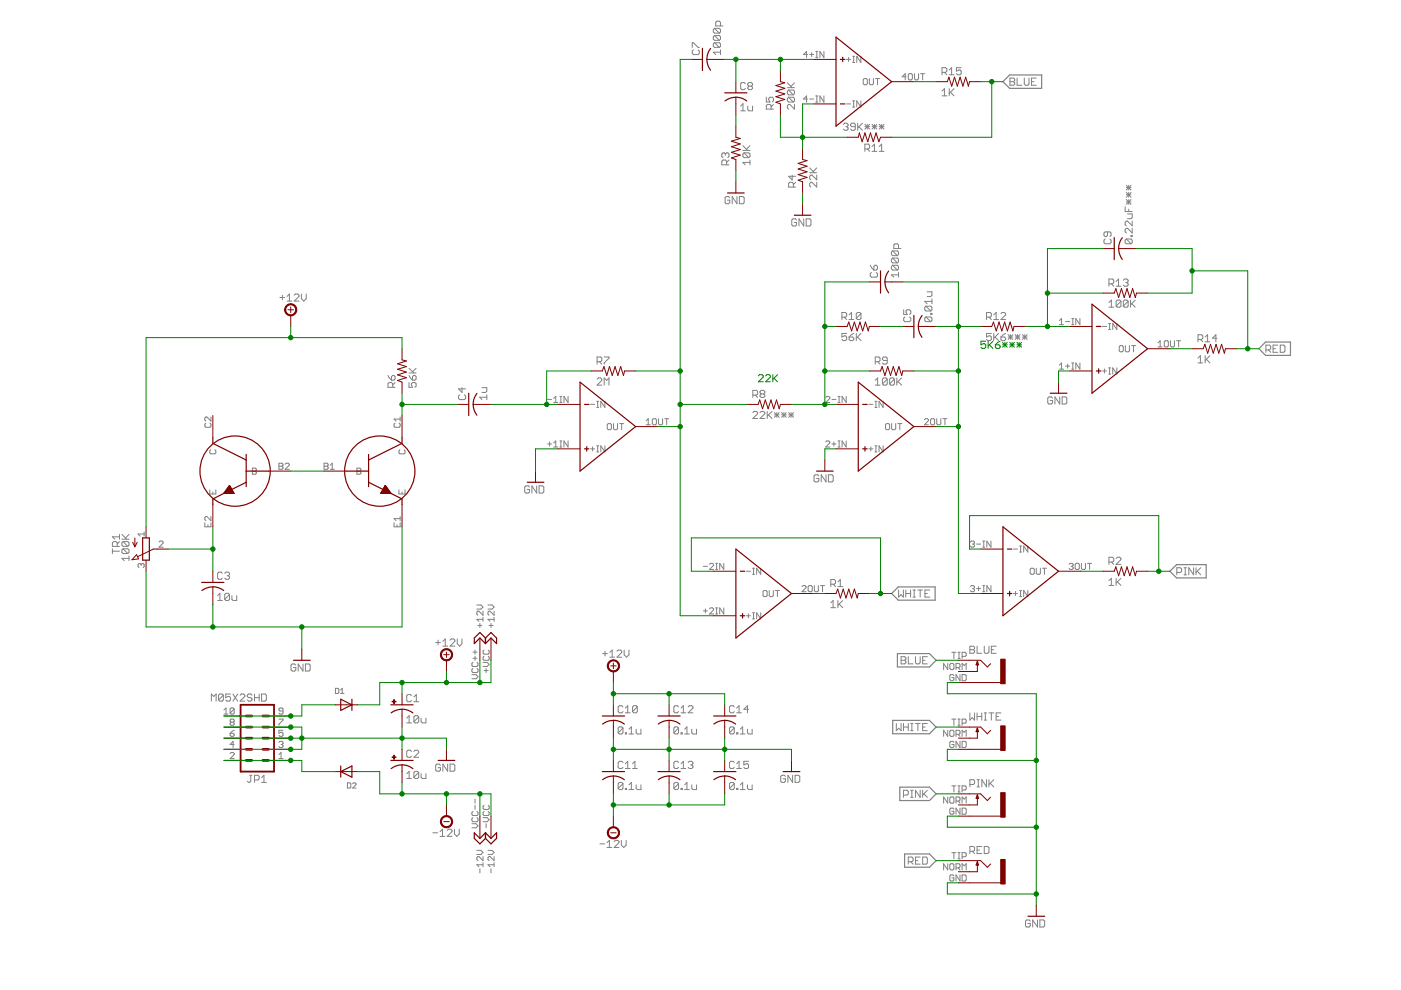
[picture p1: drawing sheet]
<svg xmlns="http://www.w3.org/2000/svg" width="297mm" height="210mm" viewBox="0 0 297 210" stroke-linecap="round" stroke-linejoin="round" font-family="sans-serif">
<g fill="none" stroke="#808080" stroke-width=".21">
<path d="M146.8 10.1v-1h.2l1 1h.3M147 10.6l-.2 .2v.5l.2 .3h1l.3-.3v-.5l-.3-.2M151.5 6h1l.3 .3v.5l-.3 .2M151.5 7.5h1l.3 .3v.5l-.3 .3M151.5 9.1h1l.3 .2v.5l-.3 .3M151.5 9.1l-.3 .2v.5l.3 .3h1M151.5 6l-.3 .3v.5l.3 .2h1M151.5 7.5l-.3 .3v.5l.3 .3h1M151.5 9.1l1 1M151.5 7.5l1 1.1M151.5 6l1 1M152.8 11.1h-1.6l.5 .5"/>
<path d="M152.8 5.5v-.8l-.3-.2h-.5l-.3 .2v.8h1.6M152.8 10.6v1M158 17.8l-.2-.3h-.5l-.3 .3v1l.3 .2h.5l.2-.2M158.8 18.3l-.3-.3v-.2l.3-.3h.5l.3 .3v.2l-.3 .3M158.8 18.3l-.3 .2v.3l.3 .2h.5l.3-.2v-.3l-.3-.2M158.8 18.3h.5M166.9 18.6h1.5M166.9 17.6l1 1M167.2 19.1h1l.2 .2v.6l-.2 .2M167.2 19.1l-.3 .2v.6l.3 .2h1M167.2 19.1l1 1M168.4 17.6l-.7 .7"/>
<path d="M171.2 11.6h-.9l.7-.7v1.3M171.7 11.6h.8M172.1 11.1v.9M173 12.2h.4M173 10.9h.4M173.2 10.9v1.3M174.7 10.9v1.3l-.9-1.3v1.3M179.5 12.6h.8M179.9 12.2v.8M180.8 13.3h.4M180.8 11.9h.4M181 11.9v1.4"/>
<path d="M182.5 11.9v1.4l-.8-1.4v1.4M183.2 16.7h.5l.2 .2v.8l-.2 .3h-.5l-.2-.3v-.8zM184.3 16.7v1l.3 .3h.4l.2-.3v-1M185.6 16.7h.9M186.1 16.7v1.3M192.1 16.3h-.8l.6-.7v1.3M192.8 15.6h.4l.2 .3v.8l-.2 .2h-.4l-.2-.2v-.8zM193.9 15.6v1.1l.2 .2h.4l.3-.2v-1.1M195.2 15.6h.8M195.6 15.6v1.3M199.7 19.3l.5-.5v1.5M199.7 15.3h.8l.2-.2v-.5l-.2-.2h-.8v1.5"/>
<path d="M200.2 15.3l.5 .6M201.3 18.8v1.5M201.3 14.8l.5-.4v1.5M201.3 15.9h1M201.5 19.6l.8 .7M202.3 18.8l-1 1M203.8 14.4h-1v.7l.7-.3 .3 .3v.5l-.3 .3h-.5l-.2-.3M214.1 16.6h.8l.2 .2v.3l-.2 .2 .2 .3v.2l-.2 .3h-.8zM214.1 17.3h.8M215.6 16.6v1.5h1.1M217.2 16.6v1.2l.2 .3h.5l.3-.3v-1.2M218.7 17.3h.5"/>
<path d="M219.7 16.6h-1v1.5h1M153.8 32.7l-.3-.3h-.2l-.3 .3v.5l.3 .2M153.8 32.7l.3-.3h.2l.3 .3v.5l-.3 .2M153.8 32.7v.2M154.1 34.9v-.7l-.3-.3h-.5l-.3 .3v.7h1.6M154.6 33.9l-.5 .5M157 22.5l.5-.5v1.5M157 23.5h1M157.5 31.9h1.5M157.5 30.9l1 1M157.8 32.4h.9l.3 .3v.5l-.3 .2M157.8 32.4l-.3 .3v.5l.3 .2h.9"/>
<path d="M157.8 32.4l.9 1M158.5 22.5v.7l.3 .3h.8v-1M159 34.4h-1.5l.5 .5M159 33.9v1M159 30.9l-.7 .7M162.5 20.6v1h.7l-.2-.7 .2-.3h.5l.3 .3v.5l-.3 .2M163.5 23.1v-.7l-.3-.3h-.5l-.2 .3v.7h1.5M164 22.1l-.5 .5M167.2 20.6l-.3 .3v.5l.3 .2h1M167.2 20.6h1l.2 .3v.5l-.2 .2M167.2 20.6l1 1M168 37.1v1l-.8-.7h1.5"/>
<path d="M168.2 39.7v-.8l-.2-.2h-.6l-.2 .2v.8h1.5M168.4 22.1v1l-1-1h-.2l-.3 .3v.5l.3 .2M168.7 38.7l-.5 .5M171.2 21h-.9l.7-.7v1.4M171.7 36.6h1.5M171.7 35.6l1 1M171.7 21h.8M173 21.7h.4M173 20.3h.4M173.2 38.7v1l-1.1-1h-.2l-.2 .2v.5l.2 .3M173.2 37.1v1l-1.1-1h-.2l-.2 .3v.5l.2 .2M173.2 35.6l-.8 .8"/>
<path d="M173.2 20.3v1.4M174.7 20.3v1.4l-.9-1.4v1.4M178.8 26.4l.3-.3h.5l.2 .3v.2l-.2 .3M179.3 26.9h.3M179.5 22h.8M179.6 26.9l.2 .2v.3l-.2 .2h-.5l-.3-.2M180.8 22.7h.4M180.8 21.4h.4M181 21.4v1.3M181.3 26.9h-.7l-.3-.3v-.2l.3-.3h.5l.2 .3v1l-.2 .2h-.5l-.3-.2M181.8 26.1v1.5M182.1 26.9l.8 .7"/>
<path d="M182.5 21.4v1.3l-.8-1.3v1.3M182.9 26.1l-1.1 1M183.4 26.9h1M183.4 26.4l1 1M183.4 31.6h.7l.3-.3v-.5l-.3-.2h-.7v1.5M183.9 26.4v1M183.9 31.6l.5 .5M184.4 26.4l-1 1M184.9 26.9h1M184.9 26.4l1 1M184.9 31.1l.5-.5v1.5M184.9 32.1h1"/>
<path d="M185.4 26.4v1M185.9 26.4l-1 1M186.4 26.9h1M186.4 26.4l1 1M186.4 31.1l.5-.5v1.5M186.4 32.1h1M186.9 26.4v1M187.4 26.4l-1 1M199.7 20.3h1M238.8 39.3l1 1M238.8 39.8h1M239.3 39.3v1"/>
<path d="M239.8 39.3l-1 1M154.7 41.9l-.2-.2h-.5l-.3 .2v1l.3 .3h.5l.2-.3v-.5h-.5M156.3 41.7v1.5l-1.1-1.5v1.5M156.8 41.7h.7l.3 .2v1l-.3 .3h-.7zM168.9 46.7l-.3-.3h-.5l-.2 .3v1l.2 .2h.5l.3-.2v-.5h-.5M170.4 46.4v1.5l-1-1.5v1.5M170.9 46.4h.8l.2 .3v1l-.2 .2h-.8zM184.5 56.2l.8 1.1M184.8 57.8l-.3 .2v.5l.3 .3h1l.2-.3v-.5l-.2-.2M185.5 56.2h.3l.2 .3v.5l-.2 .3h-.5v-.8zM189.3 53.2h.9l.3 .2v.6l-.3 .2M189.3 54.7h.9l.3 .3v.5l-.3 .2"/>
<path d="M189.3 56.2h.9l.3 .3v.5l-.3 .3M189.3 56.2l-.3 .3v.5l.3 .3h.9M189.3 53.2l-.3 .2v.6l.3 .2h.9M189.3 54.7l-.3 .3v.5l.3 .2h.9M189.3 56.2l.9 1.1M189.3 54.7l.9 1M189.3 53.2l.9 1M190.5 58.3h-1.5l.5 .5M190.5 52.7v-.8l-.3-.2h-.4l-.3 .2v.8h1.5M190.5 57.8v1M234.3 50.7l-.2 .2v.5l.2 .3h1l.3-.3v-.5l-.3-.2M234.8 49.2v.7l-.2 .3h-.3l-.2-.3v-.5l.2-.2h1l.3 .2v.5l-.3 .3"/>
<path d="M236.6 59.7l.6-.5v1.5M238.2 59.4l.2-.2h.5l.3 .2v.3l-.3 .2M238.5 43.8v1.1h1.6M238.7 59.9h.2M238.8 50.7l-.3 .2v.5l.3 .3h1M238.8 50.7h1l.3 .2v.5l-.3 .3M238.8 50.7l1 1M238.8 42.3l1 1M238.8 42.8h1M238.8 40.8l1 1M238.8 41.3h1M238.9 59.9l.3 .3v.2l-.3 .3h-.5l-.2-.3"/>
<path d="M239.1 45.4h1v.7l-.3 .3h-.7M239.3 40.8v1M239.3 42.3v1M239.3 44.3v.6M239.8 49.9h.3v.3h-.3zM239.8 42.3l-1 1M239.8 40.8l-1 1M240.1 48.4v1l-1-1h-.3l-.3 .3v.4l.3 .3M240.1 46.9v1l-1-1h-.3l-.3 .2v.5l.3 .3M59.4 63.1h.9M59.9 62.6v1M60.9 62.8l.5-.5v1.5"/>
<path d="M60.9 63.8h1M62.4 62.6l.2-.3h.5l.3 .3v.2l-1 1h1M63.9 62.3v1l.5 .5 .5-.5v-1M82.3 79.6l.7 1M83 79.8l.3-.2h.2l.3 .2v.5l-.3 .3h-.5zM86.7 79.6l.8 1M86.7 79.1h1.5M86.7 78.1l1 1M87.5 79.8l.5-.2 .2 .2v.5l-.2 .3h-.5zM88.2 78.1l-.7 .7M126.6 76.7h.7l.3-.3v-.5l-.3-.2h-.7v1.5M127.1 76.7l.5 .5"/>
<path d="M128.1 75.7h1v.2l-1 1v.3M178.5 67.2h.8l.2-.2v-.5l-.2-.2h-.8v1.5M179 67.2l.5 .6M179.5 70.7h-1v.8l.5-.3h.3l.2 .3v.5l-.2 .2h-.5l-.3-.2M180 71.5h.8l.2 .5-.2 .2h-.5l-.3-.2zM180 66.8l.5-.5v1.5M180 67.8h1M181 70.7l-1 .8M181.5 70.7v1.5M181.8 71.5l.7 .7M182.5 66.5l-.2-.2h-.5l-.3 .2v1M182.5 70.7l-1 1"/>
<path d="M182.5 66.5v1l-.2 .3h-.5l-.3-.3M182.5 66.5l-1 1M185.6 76.7h.7l.3-.3v-.5l-.3-.2h-.7v1.5M186.1 76.7l.5 .5M188.1 76.4h-.8l-.2-.2v-.3l.2-.2h.6l.2 .2v1l-.2 .3h-.6l-.2-.3M191.6 65.7v1h.7l-.2-.5v-.3l.2-.2h.5l.3 .2v.5l-.3 .3M191.8 67.2l-.2 .3v.4l.2 .3h1l.3-.3v-.4l-.3-.3M196.3 67.2l-.2 .3v.4l.2 .3h1M196.3 64.9l-.2 .3v.5l.2 .2h1M196.3 67.2h1l.3 .3v.4l-.3 .3M196.3 64.9h1l.3 .3v.5l-.3 .2M196.3 67.2l1 1"/>
<path d="M196.3 64.9l1 1M196.6 61.9h1v.7l-.3 .3h-.7M197.3 66.4h.3v.3h-.3zM197.6 63.4v1M197.6 63.9h-1.5l.5 .5M209.2 67.2h.7l.3-.2v-.5l-.3-.2h-.7v1.5M209.7 67.2l.5 .6M210.2 70.7h-1v.8l.5-.3h.2l.3 .3v.5l-.3 .2h-.5l-.2-.2M210.7 70.7v1.5M210.7 67.8h1M210.7 66.8l.5-.5v1.5M210.9 71.5l.8 .7"/>
<path d="M211.7 70.7l-1 1M212.2 71.5h.8l.2 .2v.3l-.2 .2h-.5l-.3-.2zM212.2 66.5l.3-.2h.5l.2 .2v.3l-1 1h1M213.2 70.7l-1 .8M213.7 71.5h1M213.7 71l1 1M214.2 71v1M214.7 71l-1 1M215.2 71.5h1.1M215.2 71l1.1 1M215.8 71v1M216.3 71l-1.1 1"/>
<path d="M216.8 71.5h1M216.8 71l1 1M217.3 71v1M217.8 71l-1 1M224.6 77.4l.5-.4v1.3M224.6 68l.5-.5v1.3M224.6 78.3h.9M224.6 68.8h.9M225.9 77.6h.9M225.9 68.2h.9M226.4 77.2v.9M227.2 77h.5"/>
<path d="M227.2 78.3h.5M227.2 68.8h.5M227.2 67.5h.5M227.5 67.5v1.3M227.5 77v1.3M229 67.5v1.3l-.9-1.3v1.3M229 77v1.3l-.9-1.3v1.3M233.7 78.7h.9M233.7 69.2h.9M234.2 78.2v.9M235.1 79.3h.4M235.1 78h.4"/>
<path d="M235.1 69.9h.4M235.1 68.6h.4M235.1 64.1l.5-.5v1.5M235.1 65.1h1M235.1 60.2h.8l.2-.3v-.5l-.2-.2h-.8v1.5M235.3 68.6v1.3M235.3 78v1.3M235.6 60.2l.5 .5M236.6 60.7h1.1M236.8 68.6v1.3l-.9-1.3v1.3M236.8 78v1.3l-.9-1.3v1.3M237.5 73.3h.4l.2 .2v.9l-.2 .2h-.4l-.2-.2v-.9z"/>
<path d="M237.7 63.9l-.3-.3h-.5l-.3 .3v1M237.7 63.9v1l-.3 .2h-.5l-.3-.2M237.7 63.9l-1.1 1M238.6 73.3v1.1l.2 .2h.4l.3-.2v-1.1M239.2 63.9v1l-.3 .2h-.5l-.2-.2M239.2 63.9l-.3-.3h-.5l-.2 .3v1M239.2 63.9l-1 1M239.7 63.6v1.5M239.9 73.3h.9M239.9 64.4l.8 .7M240.3 73.3v1.3M240.7 63.6l-1 1"/>
<path d="M245.5 72.7l.5-.5v1.4M245.5 73.6h.9M247.1 72.2h.4l.2 .3v.8l-.2 .3h-.4l-.3-.3v-.8zM248.2 72.2v1.1l.2 .3h.4l.2-.3v-1.1M249.4 72.2h.9M249.9 72.2v1.4M254 75.9l.5-.5v1.5M254 76.9h1M254 72h.8l.2-.3v-.5l-.2-.2h-.8v1.5M254.5 72l.5 .5M255.5 75.4v1.5M255.5 71.5l.5-.5v1.5"/>
<path d="M255.5 72.5h1M255.8 76.2l.7 .7M256.5 75.4l-1 1M258 71.7h-1l.8-.7v1.5M268.4 74.2h.8l.2-.3v-.5l-.2-.2h-.8v1.5M268.9 74.2l.5 .5M269.9 73.9h.5M270.9 73.2h-1v1.5h1M271.4 73.2h.8l.2 .2v1l-.2 .3h-.8zM43.6 89.7l-.2 .2v.5l.2 .2h.9l.2-.2v-.5l-.2-.2M44.7 95.4l-.2 .2v.4l.2 .2h.9l.2-.2v-.4l-.2-.2M44.7 88.4v.9l-.8-.9-.5 .2v.5l.2 .2"/>
<path d="M53.5 99.3h.6l.3 .2-.3 .4 .3 .4-.3 .2h-.6zM53.5 99.9h.6M59.1 98.2h.7l.2 .2-.2 .4 .2 .5-.2 .2h-.7zM59.1 98.8h.7M60.5 98.4l.2-.2h.4l.2 .2v.2l-.8 .9h.8M68.7 98.2h.7l.2 .2-.2 .4 .2 .5-.2 .2h-.7zM68.7 98.8h.7M70 99.5h.9M70 98.6l.4-.4v1.3M75.7 99.3h.6l.2 .2-.2 .4 .2 .4-.2 .2h-.6zM75.7 99.9h.6M83.3 82.1v-.7l-.3-.3h-.5l-.2 .3v.7h1.5"/>
<path d="M83.8 81.1l-.5 .5M83.8 89.7l-.3 .2v.5l.3 .2h.8l.2-.2v-.5l-.2-.2M84.8 95.4l-.2 .2v.4l.2 .2h.9l.2-.2v-.4l-.2-.2M84.8 88.4v.9M84.8 88.9h-1.3l.5 .4M86.7 81.1v1h.8l-.3-.5 .3-.5h.5l.2 .3v.5l-.2 .2M97.5 83.7l-.3 .3v.5l.3 .2h1l.2-.2v-.5l-.2-.3M98 82.2v1l-.8-.8h1.5M102.2 82.2h1v.8l-.2 .2h-.8M103.2 84.2h-1.5l.5 .5M103.2 83.7v1M116.1 94.1h.8"/>
<path d="M116.1 84.7h.8M116.5 93.7v.9M117.4 94.8h.9M117.4 85.3h.9M117.4 93.9l.4-.4v1.3M117.4 84.5l.4-.4v1.2M118.7 94.8h.4M118.7 93.5h.4M118.7 85.3h.4M118.7 84.1h.4M118.9 84.1v1.2M118.9 93.5v1.3"/>
<path d="M120.4 84.1v1.2l-.8-1.2v1.2M120.4 93.5v1.3l-.8-1.3v1.3M125.2 95.2h.9M125.2 85.7h.9M125.6 94.7v.9M126.5 95.8h.4M126.5 94.5h.4M126.5 86.4h.4M126.5 85.1h.4M126.6 80.4l.3-.3h.4l.3 .3v.2l-1 1.1h1M126.7 85.1v1.3M126.7 94.5v1.3"/>
<path d="M128.1 81.7v-1.6l.5 .5 .5-.5v1.6M128.2 85.1v1.3l-.8-1.3v1.3M128.2 94.5v1.3l-.8-1.3v1.3M129 89.8h.4l.2 .2v.9l-.2 .2h-.4l-.2-.2v-.9zM130.1 89.8v1.1l.2 .2h.4l.2-.2v-1.1M131.4 89.8h.8M131.8 89.8v1.3M137 90.1h.9M137 89.2l.4-.4v1.3M138.3 89l.2-.2h.5l.2 .2v.9l-.2 .2h-.5l-.2-.2zM139.6 88.8v1.1l.2 .2h.5l.2-.2v-1.1M140.9 88.8h.9"/>
<path d="M141.4 88.8v1.3M159.6 87.5l.3-.3h.5l.2 .3v.2l-1 1h1M159.6 83.8h.8l.2-.3v-.5l-.2-.2h-.8v1.5M160.1 83.8l.5 .5M161.1 87.5l.3-.3h.5l.3 .3v.2l-1.1 1h1.1M161.4 83.5l-.3-.2v-.3l.3-.2h.5l.3 .2v.3l-.3 .2M161.4 83.5l-.3 .3v.2l.3 .3h.5l.3-.3v-.2l-.3-.3M161.4 83.5h.5M162.7 87.2v1.5M162.9 88l.8 .7M163.7 87.2l-1 1M164.2 87.5l1 1"/>
<path d="M164.2 88h1M164.7 87.5v1M165.2 87.5l-1 1M165.7 88h1M165.7 87.5l1 1M166.2 87.5v1M166.7 87.5l-1 1M167.2 88h1M167.2 87.5l1 1M167.7 87.5v1M168.2 87.5l-1 1M175.1 93.7l.2-.2h.4l.2 .2v.2l-.8 .9h.8"/>
<path d="M175.1 84.3l.2-.2h.4l.2 .2v.2l-.8 .8h.8M176.4 94.1h.8M176.4 84.7h.8M176.8 93.7v.9M177.7 94.8h.4M177.7 93.5h.4M177.7 85.3h.4M177.7 84.1h.4M177.9 84.1v1.2M177.9 93.5v1.3M179.4 84.1v1.2l-.9-1.2v1.2M179.4 93.5v1.3l-.9-1.3v1.3"/>
<path d="M184.2 95.2h.9M184.2 85.7h.9M184.6 94.7v.9M185.5 95.8h.4M185.5 94.5h.4M185.5 86.4h.4M185.5 85.1h.4M185.6 81.7h1M185.6 80.6l.5-.5v1.6M185.7 85.1v1.3M185.7 94.5v1.3M187.2 85.1v1.3l-.8-1.3v1.3"/>
<path d="M187.2 94.5v1.3l-.8-1.3v1.3M187.7 90l.3-.2h.4l.2 .2v.9l-.2 .2h-.4l-.3-.2zM188.1 80.4v1l-.2 .3h-.6l-.2-.3M188.1 80.4l-.2-.3h-.6l-.2 .3v1M188.1 80.4l-1 1M189 89.8v1.1l.3 .2h.4l.2-.2v-1.1M189.6 80.4v1l-.2 .3h-.5l-.3-.3M189.6 80.4l-.2-.3h-.5l-.3 .3v1M189.6 80.4l-1 1M190.1 80.1v1.6M190.4 89.8h.8M190.4 80.9l.8 .8"/>
<path d="M190.8 89.8v1.3M191.2 80.1l-1.1 1.1M196 89l.2-.2h.4l.2 .2v.2l-.8 .9h.8M197.3 89l.2-.2h.5l.2 .2v.9l-.2 .2h-.5l-.2-.2zM198.6 88.8v1.1l.2 .2h.4l.3-.2v-1.1M199.9 88.8h.9M200.3 88.8v1.3M223.2 84.4l-.3-.2h-.5l-.3 .2v1l.3 .3h.5l.3-.3v-.5h-.5M224.7 84.2v1.5l-1-1.5v1.5M225.2 84.2h.8l.2 .2v1l-.2 .3h-.8zM23.8 116.9h1.5M23.8 116.4v1"/>
<path d="M24.8 115.8v-.7l-.2-.3h-.5l-.3 .3v.7h1.5M25.3 114.8l-.5 .5M25.3 113.8h-1.5l.5 .5M25.3 113.3v1M25.8 114.3h1.5M25.8 113.3l1 1M26.1 114.8h1l.2 .3v.5l-.2 .2M26.1 116.4h1l.2 .2v.5l-.2 .3M26.1 116.4l-.3 .2v.5l.3 .3h1M26.1 114.8l-.3 .3v.5l.3 .2h1M26.1 116.4l1 1M26.1 114.8l1 1"/>
<path d="M27.3 118.4h-1.5l.6 .5M27.3 117.9v1M27.3 113.3l-.7 .8M29.9 119.7l.2-.2 .5 .2v.4l-.2 .2M29.9 119.7l-.2-.2-.4 .2v.4l.2 .2M29.9 119.7v.2M30.6 113.2h-1.3l.4 .5M30.6 112.8v.9M33.7 114.9l.2-.2h.5l.2 .2v.2l-.9 .9h.9M43.4 110.8v.9h1.3v-.9M44.1 111.3v.4M44.5 103.9v.8h1.3v-.8"/>
<path d="M44.7 109.5v.9l-.8-.9-.5 .2v.5l.2 .2M45.1 104.3v.4M83.5 110.8v.9h1.3v-.9M84.2 111.3v.4M84.6 103.9v.8h1.3v-.8M84.8 109.5v.9M84.8 110h-1.3l.5 .4M85.2 104.3v.4M112.3 103.3l-.3-.3h-.5l-.2 .3v1l.2 .2h.5l.3-.2v-.5h-.5M113.8 103v1.5l-1-1.5v1.5M114.3 103h.7l.3 .3v1l-.3 .2h-.7zM150.4 119.7l.2-.3h.5l.2 .3v.2l-.9 .8h.9"/>
<path d="M151.7 119.4h.5M151.9 119.4v1.3M153.5 119.4v1.3l-.9-1.3v1.3M173.6 100.9l-.2-.2h-.6l-.2 .2v1l.2 .3h.6l.2-.3v-.5h-.5M175.1 100.7v1.5l-1-1.5v1.5M175.6 100.7h.8l.3 .2v1l-.3 .3h-.8zM205.7 114.9l.3-.2h.4l.2 .2-.2 .5M206.2 115.4h.2M206.4 115.4l.2 .2-.2 .4h-.4l-.3-.2M207.1 115.4h.8M208.4 114.7h.4M208.4 116h.4"/>
<path d="M208.6 114.7v1.3M210.1 114.7v1.3l-.9-1.3v1.3M214.9 116.4h.8M216.2 117.1h.4M216.2 115.8h.4M216.4 115.8v1.3M217.9 115.8v1.3l-.9-1.3v1.3M226.7 119.7l.2-.3h.4l.2 .3-.2 .4M228.2 119.4h.4l.2 .3v.8l-.2 .2h-.4l-.2-.2v-.8zM229.3 119.4v1.1l.2 .2h.4l.2-.2v-1.1M230.6 119.4h.8M231 119.4v1.3"/>
<path d="M235.1 119.2h.8l.2-.3v-.5l-.2-.2h-.8v1.5M235.6 119.2l.5 .5M236.6 118.4l.3-.2h.5l.3 .2v.3l-1.1 1h1.1M46.1 126.3l.5-.5v1.5M46.1 127.3h1M47.1 121.6l-.2-.3h-.5l-.3 .3v1l.3 .2h.5l.2-.2M47.6 121.6l.3-.3h.5l.3 .3v.2l-.3 .3M48.2 122.1h.2M48.4 122.1l.3 .2v.3l-.3 .2h-.5l-.3-.2M48.7 126v1.1l-.3 .2h-.5l-.3-.2M48.7 126l-.3-.2h-.5l-.3 .2v1.1M48.7 126l-1.1 1.1"/>
<path d="M49.2 126.3v.8l.2 .2h.8v-1M92.4 136.2h1M92.9 135.7v1M93.9 136l.5-.5v1.5M93.9 137h1M95.4 135.7l.3-.2h.5l.2 .2v.3l-1 1h1M96.9 135.5v1l.6 .5 .4-.5v-1M100.3 139.6h.8M100.3 138.3h.8M100.7 137.8v.9M100.7 139.1v.9M101.1 128.3h.9l.4 .4-.4 .4h-.9"/>
<path d="M101.3 132.6h.9M101.7 132.2v.9M102.4 131.3h-1.3l.4 .4M102.4 129.6v.9l-.9-.9h-.2l-.2 .2v.4l.2 .3M102.4 130.9v.8M102.6 137.8l-.2 .2v.5l.2 .2h.9l.2-.2v-.5l-.2-.2M102.6 139.1l-.2 .3v.4l.2 .2h.9l.2-.2v-.4l-.2-.3M103.5 128.3h.8l.5 .4-.5 .4h-.8M103.7 132.6h.8M104.1 132.2v.9M104.8 131.3h-1.3l.4 .4M104.8 129.6v.9l-.9-.9h-.2l-.2 .2v.4l.2 .3"/>
<path d="M104.8 130.9v.8M127.8 138.6h1M128.3 138.1v1M129.3 138.3l.5-.5v1.5M129.3 139.3h1M130.8 138.1l.3-.3h.5l.2 .3v.2l-1 1h1M132.3 137.8v1l.5 .5 .5-.5v-1M149.1 120.1h.9M149.1 129.5h.9M149.6 129.1v.9M150.4 129.1l.2-.2h.5l.2 .2v.2l-.9 .9h.9M151.7 120.7h.5"/>
<path d="M151.7 130.2h.5M151.7 128.9h.5M151.9 128.9v1.3M153.5 128.9v1.3l-.9-1.3v1.3M158.2 130.6h.9M158.2 121.1h.9M158.7 130.1v.9M159.6 120.5h.4M159.6 121.8h.4M159.6 131.2h.4M159.6 129.9h.4M159.8 120.5v1.3"/>
<path d="M159.8 129.9v1.3M161.3 120.5v1.3l-.9-1.3v1.3M161.3 129.9v1.3l-.9-1.3v1.3M161.8 125.4l.2-.2h.4l.2 .2v.9l-.2 .2h-.4l-.2-.2zM163.1 125.2v1.1l.2 .2h.4l.3-.2v-1.1M164.4 125.2h.9M164.8 125.2v1.3M170 124.4l.3-.2h.4l.2 .2v.2l-.9 .9h.9M171.6 124.2h.4l.2 .2v.8l-.2 .3h-.4l-.3-.3v-.8zM172.7 124.2v1l.2 .3h.4l.2-.3v-1M173.9 124.2h.9M174.4 124.2v1.3"/>
<path d="M176.1 127.8l.5-.5v1.5M176.1 128.8h1M176.1 123.9h.8l.2-.3v-.5l-.2-.2h-.8v1.5M176.6 123.9l.5 .5M177.7 127.3v1.5M177.7 123.4l.5-.5v1.5M177.7 124.4h1M177.9 128.1l.8 .7M178.7 127.3l-1 1M190.5 125.1v1.5l.5-.5 .5 .5v-1.5M191.1 139.2h.7l.3 .3v.2l-.3 .3 .3 .3v.2l-.3 .3h-.7zM191.1 140h.7"/>
<path d="M192 125.8h1.1M192 125.1v1.5M192.6 139.2v1.6h1M193.1 125.1v1.5M193.6 126.6h.5M193.6 125.1h.5M193.8 125.1v1.5M194.1 139.2v1.3l.3 .3h.5l.2-.3v-1.3M194.6 125.1h1M195.1 125.1v1.5M195.6 140h.5M196.1 125.8h.5"/>
<path d="M196.6 139.2h-1v1.6h1M197.1 125.1h-1v1.5h1M201.8 138.3h.9M202.2 138.3v1.3M203.1 138.3h.5M203.1 139.6h.5M203.3 138.3v1.3M204 139.2h.6l.3-.2v-.5l-.3-.2h-.6v1.3M205.6 137h.8l.2 .2-.2 .6 .2 .5-.2 .2h-.8zM205.6 137.8h.8M205.7 124.4l.3-.2h.4l.2 .2-.2 .4M206.2 124.8h.2"/>
<path d="M206.4 124.8l.2 .2-.2 .5h-.4l-.3-.3M207.1 124.8h.8M207.2 137v1.5h1M207.5 124.4v.8M208.4 124.2h.4M208.4 125.5h.4M208.6 124.2v1.3M208.7 137v1.3l.2 .2h.5l.3-.2v-1.3M210.1 124.2v1.3l-.9-1.3v1.3M210.2 137.8h.5M211.2 137h-1v1.5h1M214.9 125.8h.8"/>
<path d="M215.3 125.4v.9M216.2 126.5h.4M216.2 125.2h.4M216.4 125.2v1.3M217.9 125.2v1.3l-.9-1.3v1.3M218.6 120.5h.5l.2 .2v.9l-.2 .2h-.5l-.2-.2v-.9zM219.7 120.5v1.1l.2 .2h.5l.2-.2v-1.1M221 120.5h.9M221.4 120.5v1.3M227.1 120.1h.2M227.3 120.1l.2 .2-.2 .4h-.4l-.2-.2M235.1 123.1l.5-.5v1.5"/>
<path d="M235.1 124.1h1M236.6 122.6v1.5M236.9 123.4l.8 .7M237.7 122.6l-1.1 1M249.5 121.4h.8l.2-.3v-.5l-.2-.2h-.8v1.5M251 120.4h.5M251 121.9h.5M251.3 120.4v1.5M253.1 120.4v1.5l-1-1.5v1.5M253.6 120.4v1.5M253.8 121.1l.8 .8M254.6 120.4l-1 1"/>
<path d="M44.8 148.7v-1.5l.5 .5 .5-.5v1.5M47.3 147.4l-.2-.2h-.5l-.3 .2v1M47.3 147.4v1l-.2 .3h-.5l-.3-.3M47.3 147.4l-1 1M47.5 150.5l.4-.4v1.3M47.5 151.4h.8M48.8 155.5h.6l.3 .4-.3 .2h-.4l-.2-.2zM48.8 159.8l.2-.2h.4l.3 .2v.2l-.9 .8h.9M48.9 147.2h-1v.7l.5-.2h.2l.3 .2v.5l-.3 .3h-.5l-.2-.3M49 153.1l-.2-.2 .2-.4h.4l.3 .2v.2l-.3 .2M49 153.1l-.2 .2 .2 .5h.4l.3-.3-.3-.4M49 153.1h.4"/>
<path d="M49.4 147.2l1 1.5M49.7 150.3v.9l-.3 .2h-.4l-.2-.2M49.7 150.3l-.3-.2h-.4l-.2 .2v.9M49.7 150.3l-.9 .9M49.7 154.8l-.9 .7M49.7 157.8h-.9l.6-.6v1.3M50.4 147.2l-1 1.5M50.9 147.4l.3-.2h.5l.2 .2v.3l-1 1h1M53.4 147.4l-.2-.2h-.5l-.3 .2v.3l.3 .2h.5l.2 .2v.3l-.2 .3h-.5l-.3-.3M54 147.9h.9M54 147.2v1.5M54.9 147.2v1.5"/>
<path d="M55.5 147.2h.7l.3 .2v1l-.3 .3h-.7zM59.1 152.5h.9v.2l-.9 .8v.3M59.1 157.4l.3-.2h.4l.2 .2-.2 .4M59.1 160l.5-.4v1.2M59.6 157.8h.2M59.8 157.8l.2 .3-.2 .4h-.4l-.3-.2M60 150.7h-.6l-.3-.2 .3-.4h.4l.2 .2v.9l-.2 .2h-.4l-.3-.2M60 154.8h-.9v.7l.5-.2 .4 .2v.4l-.2 .2h-.4l-.3-.2M62.7 141l-.2-.2h-.5l-.3 .2v1l.3 .3h.5l.2-.3v-.5h-.5M64.2 140.8v1.5l-1-1.5v1.5M64.7 140.8h.8l.3 .2v1l-.3 .3h-.8zM71.1 145.9h.6l.1 .2v.8l-.1 .1h-.6z"/>
<path d="M72.2 147h.7M72.2 146.3l.4-.4v1.1M86.2 152.3l.5-.6v1.6M86.2 153.3h1M87.2 159.3l-.2-.2h-.5l-.3 .2v1l.3 .3h.5l.2-.3M87.2 147.5l-.2-.2h-.5l-.3 .2v1l.3 .3h.5l.2-.3M87.8 159.3l.2-.2h.5l.3 .2v.3l-1 1h1M87.8 148.8h1M87.8 147.8l.5-.5v1.5M88.8 152v1l-.3 .3h-.5l-.2-.3M88.8 152l-.3-.3h-.5l-.2 .3v1M88.8 152l-1 1"/>
<path d="M89.3 152.3v.7l.2 .3h.8v-1M100.1 143h.8l.4 .5-.4 .4h-.8M100.3 141.7l-.2 .3v.4l.2 .2h.8l.2-.2v-.4l-.2-.3M100.3 140.4l-.2 .3v.4l.2 .2h.8l.2-.2v-.4l-.2-.3M102.4 140.4h.9l.4 .5-.4 .4h-.9M102.6 142.2h.9M103.1 141.7v.9M132.1 149.9l-.3-.3h-.5l-.2 .3v1l.2 .2h.5l.3-.2M132.1 154.4l-.3-.3h-.5l-.2 .3v1M132.1 154.4v1l-.3 .2h-.5l-.2-.2M132.1 154.4l-1 1M132.6 155.4h.2v.2h-.2z"/>
<path d="M132.6 151.1h1M132.6 150.1l.5-.5v1.5M133.3 155.6h1.1M133.3 154.6l.6-.5v1.5M134.9 154.6v.8l.2 .2h.8v-1M135.1 149.9l-.2-.3h-.5l-.3 .3v1M135.1 149.9v1l-.2 .2h-.5l-.3-.2M135.1 149.9l-1 1M143.9 154.4l-.3-.3h-.5l-.2 .3v1M143.9 154.4v1l-.3 .2h-.5l-.2-.2M143.9 149.9l-.3-.3h-.5l-.2 .3v1l.2 .2h.5l.3-.2M143.9 154.4l-1 1"/>
<path d="M144.4 155.4h.3v.2h-.3zM144.4 151.1h1M144.4 150.1l.5-.5v1.5M145.2 155.6h1M145.2 154.6l.4-.5v1.5M145.9 149.9l.3-.3h.5l.2 .3v.2l-1 1h1M146.7 154.6v.8l.2 .2h.8v-1M155.7 149.9l-.3-.3h-.5l-.2 .3v1l.2 .2h.5l.3-.2M155.7 154.4l-.3-.3h-.5l-.2 .3v1M155.7 154.4v1l-.3 .2h-.5l-.2-.2M155.7 154.4l-1 1M156.2 155.4h.2v.2h-.2z"/>
<path d="M156.2 151.1h1M156.2 150.1l.5-.5v1.5M157 154.6l.5-.5v1.5M157 155.6h1M158.5 154.6v.8l.2 .2h.8v-1M158.7 150.4h-1l.8-.8v1.5M190 153.4v1.5l.5-.5 .6 .5v-1.5M191.6 154.2h1M191.6 153.4v1.5M192.6 153.4v1.5M193.1 154.9h.5M193.1 153.4h.5"/>
<path d="M193.3 153.4v1.5M194.1 153.4h1M194.6 153.4v1.5M195.6 154.2h.5M196.6 153.4h-1v1.5h1M200.9 140.7v1.3l-.8-1.3v1.3M200.9 154.8v1.3l-.8-1.3v1.3M201.4 155l.2-.2h.4l.2 .2v.9l-.2 .2h-.4l-.2-.2zM201.6 140.7h.4l.2 .2v.9l-.2 .2h-.4l-.2-.2v-.9zM201.8 152.5h.9M202.2 157.4l-.2-.2h-.4l-.2 .2v.9l.2 .2h.4l.2-.2v-.5h-.4M202.2 143.3l-.2-.3h-.4l-.2 .3v.8l.2 .2h.4l.2-.2v-.4h-.4"/>
<path d="M202.2 152.5v1.3M202.7 141.5h.6l.2-.2v-.4l-.2-.2h-.6v1.3M202.7 155.7h.6l.2-.2v-.5l-.2-.2h-.6v1.3M203.1 155.7l.4 .4M203.1 152.5h.5M203.1 153.8h.5M203.1 141.5l.4 .5M203.3 152.5v1.3M203.5 143v1.3l-.8-1.3v1.3M203.5 157.2v1.3l-.8-1.3v1.3M204 157.2h.6l.3 .2v.9l-.3 .2h-.6zM204 153.3h.6l.3-.2v-.4l-.3-.2h-.6v1.3"/>
<path d="M204 143h.6l.3 .3v.8l-.3 .2h-.6zM204 142v-1.3l.4 .4 .5-.4v1.3M204 156.1v-1.3l.4 .5 .5-.5v1.3M205.6 151.2v1.5l.5-.5 .5 .5v-1.5M207.2 151.2v1.5M207.2 151.9h1M208.2 151.2v1.5M208.7 152.7h.5M208.7 151.2h.5M208.9 151.2v1.5M209.7 151.2h1M210.2 151.2v1.5"/>
<path d="M211.2 151.9h.5M212.2 151.2h-1v1.5h1M52.9 164.4h.5M53.2 164.4v1.2l-.3 .3h-.2l-.3-.3M54 165.4h.7l.2-.3v-.5l-.2-.2h-.7v1.5M55.5 165.9h1M55.5 164.9l.5-.5v1.5M59.1 160.8h.9M73.7 166h.5l.2 .2v.7l-.2 .2h-.5zM74.8 166.2l.1-.2h.4l.2 .2v.2l-.7 .7h.7M86.2 164l.5-.4v1.5M86.2 165.1h1"/>
<path d="M88.8 163.8l-.3-.2h-.5l-.2 .2v1M88.8 163.8v1l-.3 .3h-.5l-.2-.3M88.8 163.8l-1 1M89.3 164v.8l.2 .3h.8v-1.1M91.8 176.6h1M93.3 176.3l.5-.5v1.5M93.3 177.3h1M93.4 162.3l-.3-.3h-.5l-.2 .3v1l.2 .2h.5l.3-.2v-.5h-.5M94.8 176.1l.3-.3h.5l.2 .3v.2l-1 1h1M94.9 162v1.5l-1-1.5v1.5M95.4 162h.8l.2 .3v1l-.2 .2h-.8zM96.4 175.8v1l.5 .5 .5-.5v-1"/>
<path d="M100.1 174.6h.8l.4 .5-.4 .4h-.8M100.3 172l-.2 .3v.4l.2 .2h.8l.2-.2v-.4l-.2-.3M100.3 173.4l-.2 .2v.4l.2 .2h.8l.2-.2v-.4l-.2-.2M100.7 169.4v.9M100.7 170.8v.8M102.4 173.4h.9l.4 .4-.4 .4h-.9M102.6 170.8l-.2 .2v.4l.2 .2h.9l.2-.2v-.4l-.2-.2M102.6 172l-.2 .3v.4l.2 .2h.9l.2-.2v-.4l-.2-.3M103.1 174.6v.9M127.2 178.9h1M128.7 178.7l.5-.5v1.5M128.7 179.7h1"/>
<path d="M130.2 178.4l.3-.2h.5l.2 .2v.3l-1 1h1M131.7 178.2v1l.5 .5 .6-.5v-1M132.1 161.7l-.3-.3h-.5l-.2 .3v1l.2 .2h.5l.3-.2M132.1 166.2l-.3-.3h-.5l-.2 .3v1M132.1 166.2v1l-.3 .2h-.5l-.2-.2M132.1 166.2l-1 1M132.6 167.2h.2v.2h-.2zM132.6 161.9l.5-.5v1.5M132.6 162.9h1M133.3 166.4l.6-.5v1.5M133.3 167.4h1.1M134.1 162.9h1"/>
<path d="M134.1 161.9l.5-.5v1.5M134.9 166.4v.8l.2 .2h.8v-1M143.9 161.7l-.3-.3h-.5l-.2 .3v1l.2 .2h.5l.3-.2M143.9 166.2l-.3-.3h-.5l-.2 .3v1M143.9 166.2v1l-.3 .2h-.5l-.2-.2M143.9 166.2l-1 1M144.4 167.2h.3v.2h-.3zM144.4 162.9h1M144.4 161.9l.5-.5v1.5M145.2 167.4h1M145.2 166.4l.4-.5v1.5M145.9 161.7l.3-.3h.5l.2 .3v.2l-.2 .3"/>
<path d="M146.4 162.2h.3M146.7 166.4v.8l.2 .2h.8v-1M146.7 162.2l.2 .2v.3l-.2 .2h-.5l-.3-.2M155.7 166.2l-.3-.3h-.5l-.2 .3v1M155.7 166.2v1l-.3 .2h-.5l-.2-.2M155.7 161.7l-.3-.3h-.5l-.2 .3v1l.2 .2h.5l.3-.2M155.7 166.2l-1 1M156.2 167.2h.2v.2h-.2zM156.2 162.9h1M156.2 161.9l.5-.5v1.5M157 166.4l.5-.5v1.5M157 167.4h1"/>
<path d="M158.5 166.4v.8l.2 .2h.8v-1M158.7 161.4h-1v.8l.5-.3h.3l.2 .3v.5l-.2 .2h-.5l-.3-.2M166.5 164.6l-.2-.2h-.5l-.3 .2v1l.3 .3h.5l.2-.3v-.5h-.5M168 164.4v1.5l-1-1.5v1.5M168.6 164.4h.7l.3 .2v1l-.3 .3h-.7zM191.6 168.6h.7l.3-.3v-.5l-.3-.2h-.7v1.5M193.1 167.6h.5M193.1 169.1h.5M193.3 167.6v1.5M195.1 167.6v1.5l-1-1.5v1.5M195.6 167.6v1.5M195.9 168.3l.7 .8"/>
<path d="M196.6 167.6l-1 1M200.9 169v1.3l-.8-1.3v1.3M201.6 169h.4l.2 .2v.9l-.2 .2h-.4l-.2-.2v-.9zM201.8 166.6h.9M202.2 171.6l-.2-.3h-.4l-.2 .3v.8l.2 .2h.4l.2-.2v-.4h-.4M202.2 166.6v1.3M202.7 169.8h.6l.2-.2v-.4l-.2-.2h-.6v1.3M203.1 166.6h.5M203.1 167.9h.5M203.1 169.8l.4 .5M203.3 166.6v1.3M203.5 171.3v1.3l-.8-1.3v1.3"/>
<path d="M204 167.5h.6l.3-.2v-.5l-.3-.2h-.6v1.3M204 170.3v-1.3l.4 .4 .5-.4v1.3M204 171.3h.6l.3 .3v.8l-.3 .2h-.6zM205.6 166.3h.8l.2-.2v-.5l-.2-.3h-.8v1.5M207.2 165.3h.5M207.2 166.8h.5M207.4 165.3v1.5M208.2 179.5h-1v1.5h1M208.7 179.5h.7l.3 .2v1l-.3 .3h-.7zM209.2 165.3v1.5l-1-1.5v1.5M209.7 165.3v1.5M209.9 166.1l.8 .7"/>
<path d="M210.7 165.3l-1 1M101.1 180.3h.9l.4 .4-.4 .5h-.9M101.7 184.2v.9M102.4 181.6v.9l-.9-.9-.4 .2v.4l.2 .3M102.4 182.9v.9M102.4 183.3h-1.3l.4 .5M103.5 180.3h.8l.5 .4-.5 .5h-.8M104.1 184.2v.9M104.8 181.6v.9l-.9-.9h-.2l-.2 .2v.4l.2 .3M104.8 183.3h-1.3l.4 .5M104.8 182.9v.9M192.6 182.7h.7l.3-.2v-.5l-.3-.3h-.7v1.5"/>
<path d="M193.1 182.7l.5 .5M194.1 182.5h.5M195.1 181.7h-1v1.5h1M195.6 181.7h.8l.2 .3v1l-.2 .2h-.8zM200.9 183.1v1.3l-.8-1.3v1.3M201.6 183.1h.4l.2 .2v.9l-.2 .2h-.4l-.2-.2v-.9zM201.8 180.8h.9M202.2 185.7l-.2-.2h-.4l-.2 .2v.9l.2 .2h.4l.2-.2v-.5h-.4M202.2 180.8v1.3M202.7 184h.6l.2-.2v-.5l-.2-.2h-.6v1.3M203.1 180.8h.5M203.1 182.1h.5"/>
<path d="M203.1 184l.4 .4M203.3 180.8v1.3M203.5 185.5v1.3l-.8-1.3v1.3M204 181.7h.6l.3-.3v-.4l-.3-.2h-.6v1.3M204 184.4v-1.3l.4 .5 .5-.5v1.3M204 185.5h.6l.3 .2v.9l-.3 .2h-.6zM205.6 180.5h.8l.2-.3v-.5l-.2-.2h-.8v1.5M206.1 180.5l.5 .5M207.2 180.2h.5M218.4 195.3l-.2-.2h-.5l-.3 .2v1l.3 .3h.5l.2-.3v-.5h-.5M220 195.1v1.5l-1.1-1.5v1.5M220.5 195.1h.7l.3 .2v1l-.3 .3h-.7z"/>
</g>
<path d="M212.6 17.3l1.5-1.4h6.8v2.8h-6.8zM266.9 73.9l1.4-1.4h5.3v2.9h-5.3zM189 125.8l1.5-1.4h7.8v2.9h-7.8zM190.3 138.6h6.8l1.4 1.4-1.4 1.4h-6.8zM248 121.1l1.4-1.4h6.3v2.8h-6.3zM189.3 152.7h7.8l1.4 1.5-1.4 1.4h-7.8zM190.8 166.9h6.3l1.4 1.4-1.4 1.4h-6.3zM191.8 181.1h5.3l1.4 1.4-1.4 1.4h-5.3z" fill="none" stroke="#808080" stroke-width=".25"/>
<g fill="none" stroke="#800000" stroke-width=".25">
<path d="M148.9 10.2v4.8M149.9 12.6l.3 1.4 .4 .9M150.7 10.3l-.5 .8-.3 1.5M153.6 19.7h4.8M177.2 7.9l11.8 9.4-11.8 9.5zM178.2 12.6h.9M178.7 12.1v1M153.7 21.4a3.7 3.7 0 0 1 4.6 0M178.2 22h.9M154.2 40.9h3.6M168.4 45.6h3.5M186.7 57.4v4.7"/>
<path d="M188.4 57.5a3.8 3.8 0 0 0 0 4.6M236.2 50.4v4.7M238 50.4a3.8 3.8 0 0 0 0 4.6M193.8 66.9v4.7M195.5 66.9a3.8 3.8 0 0 0 0 4.6M231.5 64.5l11.8 9.4-11.8 9.5zM232.5 78.7h.9M232.5 69.2h.9M232.9 78.2v.9M45.1 92.8v1.2l7.1 3.5M52.2 99.9h4.7M52.2 96.4v6.8"/>
<path d="M73.4 99.9h4.7M78.1 96.4v6.8M85.2 92.8v1.2l-7.1 3.5M99.4 83.4v4.7M100.3 85.7l.3 1.5 .5 .8M101.1 83.4l-.7 1.4-.1 .9M123 81l11.8 9.4-11.8 9.5zM123.9 95.2h1M123.9 85.7h1M124.4 94.7v1M173.1 99.9h3.6M182 81l11.8 9.4-11.8 9.5z"/>
<path d="M182.9 95.2h1M182.9 85.7h1M183.4 94.7v1M222.7 83.4h3.5M30.2 114h1.5v4.8h-1.5zM47.5 104.6l-2.4 1.2v1.2M47.5 104.6h2.1M47.6 104.4h1.9M47.8 104.2h1.6M47.9 104h1.3M48.1 103.8h1M48.2 103.6h.8"/>
<path d="M48.4 103.4h.5M48.5 103.1h.3M48.7 103l.9 1.6h-2.1zM52.2 102.3l-4.7 2.3M78.1 102.3l4.8 2.3M80.8 104.6h2M80.9 104.4h1.8M81 104.2h1.5M81.1 104h1.3M81.2 103.8h1.1M81.3 103.6h.8M81.5 103.4h.5"/>
<path d="M81.6 103.1h.2M81.7 103l1.2 1.6h-2.1zM82.9 104.6l2.3 1.2v1.2M111.8 102.3h3.5M156 116.4l11.8 9.4-11.8 9.5zM212.6 111.7l11.8 9.4-11.8 9.5zM213.6 116.4h.9M42.8 123.5h4.7M45.1 124.4l1 .1 1.3 .7M45.1 124.4l-1.4 .3-.9 .5M62.2 140h3.6M102.9 135.3l-1.2-1.2-1.1 1.2v1.2l1.1-1.2 1.2 1.2"/>
<path d="M102.9 135.3v1.2M102.9 135.3l1.2-1.2 1.2 1.2v1.2l-1.2-1.2-1.2 1.2M157 130.6h.9M157 121.1h.9M157.4 130.1v.9M213.6 125.8h.9M214.1 125.4v.9M72.2 148.3l2.4 1.1-2.4 1.2zM74.6 148.3v2.3M82.9 149.4h4.7M82.9 151.2a3.8 3.8 0 0 1 4.6 0M127.7 151.8h4.7"/>
<path d="M130 152.7l1.5 .3 .9 .5M130 152.7l-.9 .2-1.3 .6M139.5 151.8h4.7M141.9 152.7l1.4 .3 .9 .5M141.9 152.7l-1 .2-1.3 .6M151.3 151.8h4.7M153.6 152.7l1.5 .3 .9 .5M153.6 152.7l-.9 .2-1.3 .6M207.2 140.2l.3 .7h-.5zM207.2 154.4l.3 .7h-.5zM72.2 163.6l2.4-1.2v2.4zM72.2 162.4v2.4"/>
<path d="M82.9 161.2h4.7M85.2 162.2l1 .1 1.3 .7M85.2 162.2l-1.4 .3-.9 .5M92.9 161.2h3.5M102.9 176.6v1.2M102.9 176.6l-1.2 1.2-1.1-1.2v1.2l1.1 1.1 1.2-1.1M102.9 176.6l1.2 1.2 1.2-1.2v1.2l-1.2 1.1-1.2-1.1M127.7 163.6h4.7M127.8 165.3a3.8 3.8 0 0 1 4.6 0M139.5 163.6h4.7M139.6 165.3a3.8 3.8 0 0 1 4.6 0M151.3 163.6h4.7"/>
<path d="M151.4 165.3a3.8 3.8 0 0 1 4.6 0M166 163.6h3.6M207.2 168.6l.3 .6h-.5zM207.2 182.7l.3 .7h-.5zM218 194.3h3.5"/>
<circle cx="49.8" cy="99.9" r="7.5"/>
<circle cx="80.5" cy="99.9" r="7.5"/>
</g>
<g fill="none" stroke="#800000" stroke-width=".21">
<path d="M146.6 12.6h2.3M149.9 12.6h3.7M156 17.3v2.4M165.5 15v2.3l.9 .2-1.9 .6 1.9 .6-1.9 .6 1.9 .6-1.9 .6 1.9 .6-1.9 .6 1 .3v2.4M172.5 12.6h4.7M189 17.3h4.8M198.5 17.3h2.4l.3-.9 .6 1.9 .6-1.9 .6 1.9 .6-1.9 .6 1.9 .5-1.9 .6 1.9 .3-1h2.3M156 20.6v3.8M156 26.8v2.3l1 .3-1.9 .5 1.9 .6-1.9 .6 1.9 .6-1.9 .6 1.9 .6-1.9 .6 .9 .3v2.4M156 38.5v2.4M170.2 31.5v2.3l.9 .3-1.9 .5 1.9 .6-1.9 .6 1.9 .6-1.9 .6 1.9 .6-1.9 .6 1 .3v2.4M172.5 22h4.7"/>
<path d="M179.6 29.1h2.4l.2-.9 .6 1.9 .6-1.9 .6 1.9 .6-1.9 .5 1.9 .6-1.9 .6 1.9 .4-1h2.3M170.2 43.3v2.3M184.3 59.8h2.4M187.6 59.8h3.8M233.9 52.7h2.3M237.2 52.7h3.8M61 65.7h1.2M61.6 65.1v1.2M61.6 66.9v2.3M85.2 73.9v2.4l1 .2-1.9 .6 1.9 .6-1.9 .6 1.9 .6-1.9 .6 1.9 .6-1.9 .6 .9 .3v2.4M125.3 78.7h2.4l.4-1 .6 1.9 .5-1.9 .6 1.9 .6-1.9 .6 1.9 .6-1.9 .6 1.9 .2-.9h2.4M177.2 69.2h2.4l.4-.9 .6 1.9 .5-1.9 .6 1.9 .6-1.9 .6 1.9 .6-1.9 .6 1.9 .2-1h2.4"/>
<path d="M184.3 78.7h2.4l.3-1 .6 1.9 .6-1.9 .6 1.9 .6-1.9 .6 1.9 .6-1.9 .6 1.9 .2-.9h2.4M191.4 69.2h2.4M194.7 69.2h3.8M207.9 69.2h2.4l.3-.9 .6 1.9 .6-1.9 .6 1.9 .6-1.9 .6 1.9 .6-1.9 .6 1.9 .2-1h2.4M226.8 78.7h4.7M226.8 69.2h4.7M233.9 62.1h2.3l.4-.9 .6 1.9 .6-1.9 .6 1.9 .6-1.9 .5 1.9 .6-1.9 .6 1.9 .3-1h2.3M243.3 73.9h4.7M252.8 73.9h2.3l.4-.9 .6 1.9 .5-1.9 .6 1.9 .6-1.9 .6 1.9 .6-1.9 .6 1.9 .2-1h2.4M45.1 88.1v4.7M56.9 99.9h4.7M68.7 99.9h4.7"/>
<path d="M85.2 88.1v4.7M97 85.7h2.4M100.3 85.7h3.8M113.5 99.9v2.4M118.3 85.7h4.7M118.3 95.2h4.7M134.8 90.4h4.7M158.4 85.7h2.3l.4-.9 .6 1.9 .6-1.9 .6 1.9 .5-1.9 .6 1.9 .6-1.9 .6 1.9 .3-1h2.3M174.9 97.5v2.4M177.2 85.7h4.8M177.2 95.2h4.8M193.8 90.4h4.7"/>
<path d="M224.4 81v2.4M28.1 115l.5 .9M28.6 114v1.9M29 117.6l.4 .9-1.4 .2zM29.1 115l-.5 .9M31 111.7v2.3M31 118.8v2.3M35.7 116.4h-3.2l-3.3 1.6M45.1 107v4.7M85.2 107v4.7M207.9 116.4h4.7M45.1 121.1v2.4"/>
<path d="M45.1 124.4v3.8M64 137.6v2.4M94.1 138.8h1.1M94.7 138.2v1.2M94.7 140v2.4M101.7 135.3v4.7M104.1 135.3v4.7M151.3 121.1h4.7M151.3 130.6h4.7M167.8 125.8h4.7M174.9 125.8h2.3l.4-.9 .6 1.9 .6-1.9 .6 1.9 .6-1.9 .6 1.9 .5-1.9 .6 1.9 .3-1h2.3M203.2 140h4.7l1.4 1.4 .7-.7"/>
<path d="M207.9 125.8h4.7M224.4 121.1h4.8M233.9 121.1h2.3l.4-.9 .6 1.9 .6-1.9 .6 1.9 .6-1.9 .5 1.9 .6-1.9 .6 1.9 .3-1h2.3M47.5 151.8h4.7M47.5 154.2h4.7M47.5 156.5h4.7M47.5 158.9h4.7M56.9 151.8h4.7M56.9 154.2h4.7M56.9 156.5h4.7M56.9 158.9h4.7M71.1 149.4h4.7"/>
<path d="M85.2 147.1v2.3M85.2 150.4v3.8M85.2 158.9v2.3M94.7 158.9v2.3M129.5 141.2h1.1M130 140.6v1.2M130 142.4v2.3M130 149.4v2.4M130 152.7v3.8M141.9 149.4v2.4M141.9 152.7v3.8M153.6 149.4v2.4"/>
<path d="M153.6 152.7v3.8M203.2 154.2h4.7l1.4 1.4 .7-.7M203.2 158.9h9M203.2 144.7h9M207.2 154.4v2.1h-4M207.2 140.2v2.2h-4M47.5 161.2h4.7M56.9 161.2h4.7M71.1 163.6h4.7M85.2 162.2v3.7M94.1 174.2h1.1M94.7 170.7v2.3"/>
<path d="M101.7 173v4.8M104.1 173v4.8M129.5 176.6h1.1M130 161.2v2.4M130 164.5v3.8M130 173v2.4M141.9 161.2v2.4M141.9 164.5v3.8M153.6 161.2v2.4M153.6 164.5v3.8M167.8 161.2v2.4M203.2 168.3h4.7l1.4 1.4 .7-.7"/>
<path d="M203.2 173h9M207.2 168.6v2.1h-4M203.2 182.5h4.7l1.4 1.4 .7-.7M203.2 187.2h9M207.2 182.7v2.1h-4M219.7 191.9v2.4"/>
</g>
<g fill="#800000" stroke="#800000" stroke-width=".21">
<path d="M60.7 64.8a1.29 1.29 0 0 1 2.1 .2 1.29 1.29 0 0 1-.8 1.9 1.29 1.29 0 0 1-1.7-1.2h.3a1.06 1.06 0 0 1 1.5-.9 1.06 1.06 0 0 1 .2 1.8 1.06 1.06 0 0 1-1.7-.6v-.3h-.3z" fill-rule="evenodd"/>
<path d="M93.7 137.9a1.3 1.3 0 0 1 2.1 .3 1.3 1.3 0 0 1-.8 1.9 1.3 1.3 0 0 1-1.6-1.3h.2a1.06 1.06 0 0 1 1.5-1 1.06 1.06 0 0 1 .3 1.8 1.06 1.06 0 0 1-1.8-.5v-.3h-.2z" fill-rule="evenodd"/>
<path d="M93.7 173.3a1.3 1.3 0 0 1 2.1 .3 1.3 1.3 0 0 1-.8 1.9 1.3 1.3 0 0 1-1.6-1.3h.2a1.06 1.06 0 0 1 1.5-1 1.06 1.06 0 0 1 .3 1.8 1.06 1.06 0 0 1-1.8-.5v-.3h-.2z" fill-rule="evenodd"/>
<path d="M129.1 140.3a1.3 1.3 0 0 1 2.1 .2 1.3 1.3 0 0 1-.8 2 1.3 1.3 0 0 1-1.6-1.3h.2a1.06 1.06 0 0 1 1.5-1 1.06 1.06 0 0 1 .3 1.8 1.06 1.06 0 0 1-1.8-.5v-.3h-.2z" fill-rule="evenodd"/>
<path d="M129.1 175.7a1.3 1.3 0 0 1 2.1 .2 1.3 1.3 0 0 1-.8 1.9 1.3 1.3 0 0 1-1.6-1.2h.2a1.06 1.06 0 0 1 1.5-1 1.06 1.06 0 0 1 .3 1.7 1.06 1.06 0 0 1-1.8-.5v-.2h-.2z" fill-rule="evenodd"/>
</g>
<g fill="#800000" stroke="#800000" stroke-width=".21">
<path d="M83.1 148.7h.9v.1h-.9z"/>
<path d="M83.5 148.3h.1v.9h-.1z"/>
<path d="M83.1 160.5h.9v.1h-.9z"/>
<path d="M83.5 160.1h.1v.9h-.1z"/>
<path d="M212.2 139.8h.9v5.2h-.9z"/>
<path d="M212.2 153.9h.9v5.2h-.9z"/>
<path d="M212.2 168.1h.9v5.2h-.9z"/>
<path d="M212.2 182.2h.9v5.2h-.9z"/>
</g>
<path d="M51 149.4h7.1v14.2h-7.1z" fill="none" stroke="#800000" stroke-width=".38"/>
<path d="M52.2 156.5h1.2M52.2 154.2h1.2M52.2 151.8h1.2M52.2 158.9h1.2M55.7 156.5h1.2M55.7 154.2h1.2M55.7 151.8h1.2M55.7 158.9h1.2M52.2 161.2h1.2M55.7 161.2h1.2" fill="none" stroke="#800000" stroke-width=".57"/>
<g fill="none" stroke="#008000" stroke-width=".21">
<path d="M146.6 12.6h-2.4v118h7.1M153.6 12.6h18.9M156 12.6v4.7M165.5 12.6v2.4M193.8 17.3h4.7M207.9 17.3h4.7M210.3 17.3v11.8h-21.3M156 24.4v2.4M156 36.2v2.3M165.5 24.4v4.7h14.1M172.5 22h-2.3v9.5M170.2 40.9v2.4"/>
<path d="M184.3 59.8h-9.4v25.9M191.4 59.8h11.8v66h4.7M233.9 52.7h-11.8v16.5M241 52.7h11.8v9.4h-9.5M252.8 57.4h11.7v16.5M61.6 69.2v2.4M85.2 73.9v-2.3h-54.2v40.1M125.3 78.7h-9.4v7M134.8 78.7h9.4M160.8 79.7l.3-.3h.5l.2 .3v.2l-1 1h1M162.3 79.7l.3-.3h.5l.2 .3v.2l-1 1h1M163.9 79.4v1.5"/>
<path d="M164.8 79.4l-.9 1M174.9 78.7h9.4M174.9 69.2h2.3M186.7 69.2h4.7M193.8 78.7h9.4M198.5 69.2h9.4M209 72.3h-1v.8l.5-.2h.2l.3 .2v.5l-.3 .3h-.5l-.2-.3M209.5 72.3v1.6M209.8 73.1l.7 .8M210.5 72.3l-1 1.1M211 73.1h.8l.2 .3v.2l-.2 .3h-.5l-.3-.3zM212 72.3l-1 .8"/>
<path d="M212.6 73.1h1M212.6 72.6l1 1M213.1 72.6v1M213.6 72.6l-1 1M214.1 73.1h1M214.1 72.6l1 1M214.6 72.6v1M215.1 72.6l-1 1M215.6 73.1h1M215.6 72.6l1 1M216.1 72.6v1M216.6 72.6l-1 1"/>
<path d="M217.4 69.2h9.4M222.1 62.1h11.8M226.8 78.7h-2.4v2.3M248 73.9h4.8M262.2 73.9h4.7M61.6 99.9h7.1M85.2 83.4v4.7M85.2 85.7h11.8M104.1 85.7h14.2M118.3 95.2h-4.8v4.7M139.5 90.4h4.7M144.2 85.7h14.2"/>
<path d="M164.1 80.2l.7 .7M167.8 85.7h9.4M177.2 95.2h-2.3v2.3M198.5 90.4h4.7M35.7 116.4h9.4M45.1 111.7v9.4M85.2 111.7v21.2h-54.2v-11.8M207.9 116.4h-2.3v-7.1h40.1v11.8M45.1 128.2v4.7M64 132.9v4.7M101.7 140v4.7M104.1 140v4.7h-23.6v4.7h-4.7"/>
<path d="M151.3 121.1h-4.7v-7.1h40.1v11.8M172.5 125.8h2.4M184.3 125.8h4.7M198.5 140h4.7M229.2 121.1h4.7M243.3 121.1h4.7M47.5 154.2h16.5v4.7h-16.5M47.5 156.5h47.2v2.4M71.1 149.4h-7.1v2.4h-16.5M85.2 144.7v2.4M85.2 154.2v4.7M94.7 142.4v2.3"/>
<path d="M130 158.9h37.8v2.3M130 144.7v4.7M130 156.5v4.7M130 147.1h23.6v2.3M141.9 147.1v2.3M141.9 156.5v4.7M153.6 156.5v4.7M198.5 154.2h4.7M203.2 158.9h-2.3v2.3h18.8M203.2 144.7h-2.3v2.4h18.8v44.8M47.5 161.2h16.5v2.4h7.1M75.8 163.6h4.7v4.7h23.6v4.7"/>
<path d="M85.2 165.9v2.4M94.7 168.3v2.4M101.7 168.3v4.7M130 168.3v4.7M141.9 168.3v2.4M153.6 168.3v2.4h-23.6M198.5 168.3h4.7M203.2 173h-2.3v2.4h18.8M198.5 182.5h4.7M203.2 187.2h-2.3v2.3h18.8"/>
</g>
<g fill="#008000" stroke="#008000" stroke-width=".21">
<circle cx="45.1" cy="132.9" r=".47"/>
<circle cx="64" cy="132.9" r=".47"/>
<circle cx="85.2" cy="156.5" r=".47"/>
<circle cx="61.6" cy="154.2" r=".47"/>
<circle cx="61.6" cy="156.5" r=".47"/>
<circle cx="64" cy="156.5" r=".47"/>
<circle cx="61.6" cy="158.9" r=".47"/>
<circle cx="130" cy="158.9" r=".47"/>
<circle cx="141.9" cy="158.9" r=".47"/>
<circle cx="153.6" cy="158.9" r=".47"/>
<circle cx="219.7" cy="175.4" r=".47"/>
<circle cx="219.7" cy="161.2" r=".47"/>
<circle cx="219.7" cy="189.5" r=".47"/>
<circle cx="61.6" cy="71.6" r=".47"/>
<circle cx="85.2" cy="144.7" r=".47"/>
<circle cx="94.7" cy="144.7" r=".47"/>
<circle cx="101.7" cy="144.7" r=".47"/>
<circle cx="130" cy="147.1" r=".47"/>
<circle cx="141.9" cy="147.1" r=".47"/>
<circle cx="45.1" cy="116.4" r=".47"/>
<circle cx="85.2" cy="85.7" r=".47"/>
<circle cx="115.9" cy="85.7" r=".47"/>
<circle cx="186.7" cy="125.8" r=".47"/>
<circle cx="174.9" cy="85.7" r=".47"/>
<circle cx="174.9" cy="78.7" r=".47"/>
<circle cx="174.9" cy="69.2" r=".47"/>
<circle cx="144.2" cy="85.7" r=".47"/>
<circle cx="144.2" cy="78.7" r=".47"/>
<circle cx="144.2" cy="90.4" r=".47"/>
<circle cx="245.7" cy="121.1" r=".47"/>
<circle cx="203.2" cy="78.7" r=".47"/>
<circle cx="203.2" cy="69.2" r=".47"/>
<circle cx="203.2" cy="90.4" r=".47"/>
<circle cx="61.6" cy="151.8" r=".47"/>
<circle cx="61.6" cy="161.2" r=".47"/>
<circle cx="85.2" cy="168.3" r=".47"/>
<circle cx="94.7" cy="168.3" r=".47"/>
<circle cx="101.7" cy="168.3" r=".47"/>
<circle cx="130" cy="170.7" r=".47"/>
<circle cx="141.9" cy="170.7" r=".47"/>
<circle cx="156" cy="12.6" r=".47"/>
<circle cx="165.5" cy="12.6" r=".47"/>
<circle cx="170.2" cy="29.1" r=".47"/>
<circle cx="210.3" cy="17.3" r=".47"/>
<circle cx="222.1" cy="62.1" r=".47"/>
<circle cx="222.1" cy="69.2" r=".47"/>
<circle cx="264.5" cy="73.9" r=".47"/>
<circle cx="252.8" cy="57.4" r=".47"/>
</g>
</svg>
